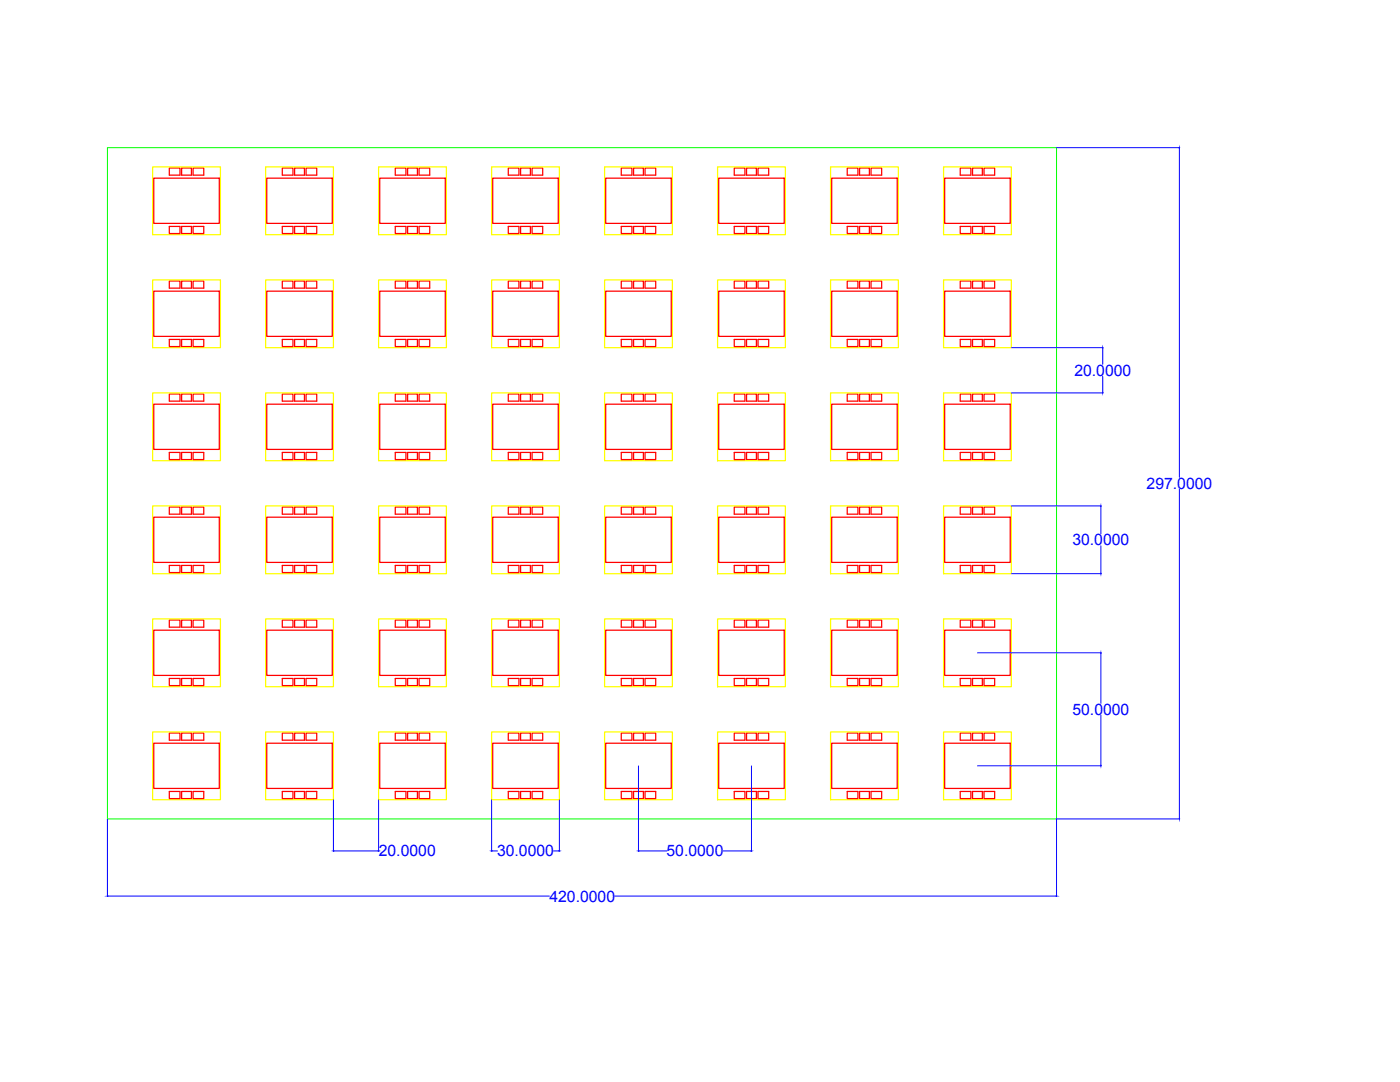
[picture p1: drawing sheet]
<svg xmlns="http://www.w3.org/2000/svg" width="279mm" height="216mm" viewBox="0 0 279 216" stroke-linecap="round" stroke-linejoin="round" font-family="sans-serif">
<defs><g id="words">
<g font-size="3.2" fill="#00f">
<text x="214.4" y="75">20.0000</text>
<text x="228.8" y="97.5">297.0000</text>
<text x="214" y="108.8">30.0000</text>
<text x="214" y="142.6">50.0000</text>
<text x="75.6" y="170.9">20.0000</text>
<text x="99.2" y="170.9">30.0000</text>
<text x="133" y="170.9">50.0000</text>
<text x="109.6" y="179.9">420.0000</text>
</g>
</g></defs>
<!-- layer: TC-etch-lines -->
<g fill="none" stroke="#f00" stroke-width=".25">
<path d="M30.7 35.6h13.1v9h-13.1zM33.8 33.5h2.1v1.4h-2.1zM36.2 33.5h2v1.4h-2zM38.5 33.5h2.2v1.4h-2.2zM53.2 35.6h13.1v9h-13.1zM56.3 33.5h2.2v1.4h-2.2zM58.8 33.5h2v1.4h-2zM61.1 33.5h2.1v1.4h-2.1zM75.8 35.6h13.1v9h-13.1zM78.9 33.5h2.1v1.4h-2.1zM81.3 33.5h2v1.4h-2zM83.6 33.5h2.2v1.4h-2.2z"/>
<path d="M98.3 35.6h13.1v9h-13.1zM101.4 33.5h2.2v1.4h-2.2zM103.9 33.5h2v1.4h-2zM106.2 33.5h2.1v1.4h-2.1zM120.9 35.6h13.1v9h-13.1zM124 33.5h2.1v1.4h-2.1zM126.4 33.5h2v1.4h-2zM128.7 33.5h2.2v1.4h-2.2zM143.4 35.6h13.1v9h-13.1zM146.5 33.5h2.2v1.4h-2.2zM149 33.5h2v1.4h-2zM151.3 33.5h2.1v1.4h-2.1z"/>
<path d="M166 35.6h13.1v9h-13.1zM169.1 33.5h2.1v1.4h-2.1zM171.5 33.5h2v1.4h-2zM173.8 33.5h2.2v1.4h-2.2zM188.5 35.6h13.1v9h-13.1zM191.6 33.5h2.2v1.4h-2.2zM194.1 33.5h1.9v1.4h-1.9zM196.4 33.5h2.1v1.4h-2.1zM30.7 58.1h13.1v9h-13.1zM33.8 56.1h2.1v1.4h-2.1zM33.8 45.2h2.1v1.4h-2.1zM36.2 56.1h2v1.4h-2z"/>
<path d="M36.2 45.2h2v1.4h-2zM38.5 56.1h2.2v1.4h-2.2zM38.5 45.2h2.2v1.4h-2.2zM53.2 58.1h13.1v9h-13.1zM56.3 56.1h2.2v1.4h-2.2zM56.3 45.2h2.2v1.4h-2.2zM58.8 56.1h2v1.4h-2zM58.8 45.2h2v1.4h-2zM61.1 56.1h2.1v1.4h-2.1zM61.1 45.2h2.1v1.4h-2.1zM75.8 58.1h13.1v9h-13.1zM78.9 56.1h2.1v1.4h-2.1z"/>
<path d="M78.9 45.2h2.1v1.4h-2.1zM81.3 56.1h2v1.4h-2zM81.3 45.2h2v1.4h-2zM83.6 56.1h2.2v1.4h-2.2zM83.6 45.2h2.2v1.4h-2.2zM98.3 58.1h13.1v9h-13.1zM101.4 56.1h2.2v1.4h-2.2zM101.4 45.2h2.2v1.4h-2.2zM103.9 56.1h2v1.4h-2zM103.9 45.2h2v1.4h-2zM106.2 56.1h2.1v1.4h-2.1zM106.2 45.2h2.1v1.4h-2.1z"/>
<path d="M120.9 58.1h13.1v9h-13.1zM124 56.1h2.1v1.4h-2.1zM124 45.2h2.1v1.4h-2.1zM126.4 56.1h2v1.4h-2zM126.4 45.2h2v1.4h-2zM128.7 56.1h2.2v1.4h-2.2zM128.7 45.2h2.2v1.4h-2.2zM143.4 58.1h13.1v9h-13.1zM146.5 56.1h2.2v1.4h-2.2zM146.5 45.2h2.2v1.4h-2.2zM149 56.1h2v1.4h-2zM149 45.2h2v1.4h-2z"/>
<path d="M151.3 56.1h2.1v1.4h-2.1zM151.3 45.2h2.1v1.4h-2.1zM166 58.1h13.1v9h-13.1zM169.1 56.1h2.1v1.4h-2.1zM169.1 45.2h2.1v1.4h-2.1zM171.5 56.1h2v1.4h-2zM171.5 45.2h2v1.4h-2zM173.8 56.1h2.2v1.4h-2.2zM173.8 45.2h2.2v1.4h-2.2zM188.5 58.1h13.1v9h-13.1zM191.6 56.1h2.2v1.4h-2.2zM191.6 45.2h2.2v1.4h-2.2z"/>
<path d="M194.1 56.1h1.9v1.4h-1.9zM194.1 45.2h1.9v1.4h-1.9zM196.4 56.1h2.1v1.4h-2.1zM196.4 45.2h2.1v1.4h-2.1zM33.8 78.6h2.1v1.4h-2.1zM33.8 67.7h2.1v1.5h-2.1zM36.2 78.6h2v1.4h-2zM36.2 67.7h2v1.5h-2zM38.5 78.6h2.2v1.4h-2.2zM38.5 67.7h2.2v1.5h-2.2zM56.3 78.6h2.2v1.4h-2.2zM56.3 67.7h2.2v1.5h-2.2z"/>
<path d="M58.8 78.6h2v1.4h-2zM58.8 67.7h2v1.5h-2zM61.1 78.6h2.1v1.4h-2.1zM61.1 67.7h2.1v1.5h-2.1zM78.9 78.6h2.1v1.4h-2.1zM78.9 67.7h2.1v1.5h-2.1zM81.3 78.6h2v1.4h-2zM81.3 67.7h2v1.5h-2zM83.6 78.6h2.2v1.4h-2.2zM83.6 67.7h2.2v1.5h-2.2zM101.4 78.6h2.2v1.4h-2.2zM101.4 67.7h2.2v1.5h-2.2z"/>
<path d="M103.9 78.6h2v1.4h-2zM103.9 67.7h2v1.5h-2zM106.2 78.6h2.1v1.4h-2.1zM106.2 67.7h2.1v1.5h-2.1zM124 78.6h2.1v1.4h-2.1zM124 67.7h2.1v1.5h-2.1zM126.4 78.6h2v1.4h-2zM126.4 67.7h2v1.5h-2zM128.7 78.6h2.2v1.4h-2.2zM128.7 67.7h2.2v1.5h-2.2zM146.5 78.6h2.2v1.4h-2.2zM146.5 67.7h2.2v1.5h-2.2z"/>
<path d="M149 78.6h2v1.4h-2zM149 67.7h2v1.5h-2zM151.3 78.6h2.1v1.4h-2.1zM151.3 67.7h2.1v1.5h-2.1zM169.1 78.6h2.1v1.4h-2.1zM169.1 67.7h2.1v1.5h-2.1zM171.5 78.6h2v1.4h-2zM171.5 67.7h2v1.5h-2zM173.8 78.6h2.2v1.4h-2.2zM173.8 67.7h2.2v1.5h-2.2zM191.6 78.6h2.2v1.4h-2.2zM191.6 67.7h2.2v1.5h-2.2z"/>
<path d="M194.1 78.6h1.9v1.4h-1.9zM194.1 67.7h1.9v1.5h-1.9zM196.4 78.6h2.1v1.4h-2.1zM196.4 67.7h2.1v1.5h-2.1zM30.7 80.7h13.1v9h-13.1zM33.8 90.3h2.1v1.4h-2.1zM36.2 90.3h2v1.4h-2zM38.5 90.3h2.2v1.4h-2.2zM53.2 80.7h13.1v9h-13.1zM56.3 90.3h2.2v1.4h-2.2zM58.8 90.3h2v1.4h-2zM61.1 90.3h2.1v1.4h-2.1z"/>
<path d="M75.8 80.7h13.1v9h-13.1zM78.9 90.3h2.1v1.4h-2.1zM81.3 90.3h2v1.4h-2zM83.6 90.3h2.2v1.4h-2.2zM98.3 80.7h13.1v9h-13.1zM101.4 90.3h2.2v1.4h-2.2zM103.9 90.3h2v1.4h-2zM106.2 90.3h2.1v1.4h-2.1zM120.9 80.7h13.1v9h-13.1zM124 90.3h2.1v1.4h-2.1zM126.4 90.3h2v1.4h-2zM128.7 90.3h2.2v1.4h-2.2z"/>
<path d="M143.4 80.7h13.1v9h-13.1zM146.5 90.3h2.2v1.4h-2.2zM149 90.3h2v1.4h-2zM151.3 90.3h2.1v1.4h-2.1zM166 80.7h13.1v9h-13.1zM169.1 90.3h2.1v1.4h-2.1zM171.5 90.3h2v1.4h-2zM173.8 90.3h2.2v1.4h-2.2zM188.5 80.7h13.1v9h-13.1zM191.6 90.3h2.2v1.4h-2.2zM194.1 90.3h1.9v1.4h-1.9zM196.4 90.3h2.1v1.4h-2.1z"/>
<path d="M30.7 103.2h13.1v9h-13.1zM33.8 101.2h2.1v1.4h-2.1zM33.8 112.8h2.1v1.4h-2.1zM36.2 101.2h2v1.4h-2zM36.2 112.8h2v1.4h-2zM38.5 101.2h2.2v1.4h-2.2zM38.5 112.8h2.2v1.4h-2.2zM53.2 103.2h13.1v9h-13.1zM56.3 101.2h2.2v1.4h-2.2zM56.3 112.8h2.2v1.4h-2.2zM58.8 101.2h2v1.4h-2zM58.8 112.8h2v1.4h-2z"/>
<path d="M61.1 101.2h2.1v1.4h-2.1zM61.1 112.8h2.1v1.4h-2.1zM75.8 103.2h13.1v9h-13.1zM78.9 101.2h2.1v1.4h-2.1zM78.9 112.8h2.1v1.4h-2.1zM81.3 101.2h2v1.4h-2zM81.3 112.8h2v1.4h-2zM83.6 101.2h2.2v1.4h-2.2zM83.6 112.8h2.2v1.4h-2.2zM98.3 103.2h13.1v9h-13.1zM101.4 101.2h2.2v1.4h-2.2zM101.4 112.8h2.2v1.4h-2.2z"/>
<path d="M103.9 101.2h2v1.4h-2zM103.9 112.8h2v1.4h-2zM106.2 101.2h2.1v1.4h-2.1zM106.2 112.8h2.1v1.4h-2.1zM120.9 103.2h13.1v9h-13.1zM124 101.2h2.1v1.4h-2.1zM124 112.8h2.1v1.4h-2.1zM126.4 101.2h2v1.4h-2zM126.4 112.8h2v1.4h-2zM128.7 101.2h2.2v1.4h-2.2zM128.7 112.8h2.2v1.4h-2.2zM143.4 103.2h13.1v9h-13.1z"/>
<path d="M146.5 101.2h2.2v1.4h-2.2zM146.5 112.8h2.2v1.4h-2.2zM149 101.2h2v1.4h-2zM149 112.8h2v1.4h-2zM151.3 101.2h2.1v1.4h-2.1zM151.3 112.8h2.1v1.4h-2.1zM166 103.2h13.1v9h-13.1zM169.1 101.2h2.1v1.4h-2.1zM169.1 112.8h2.1v1.4h-2.1zM171.5 101.2h2v1.4h-2zM171.5 112.8h2v1.4h-2zM173.8 101.2h2.2v1.4h-2.2z"/>
<path d="M173.8 112.8h2.2v1.4h-2.2zM188.5 103.2h13.1v9h-13.1zM191.6 101.2h2.2v1.4h-2.2zM191.6 112.8h2.2v1.4h-2.2zM194.1 101.2h1.9v1.4h-1.9zM194.1 112.8h1.9v1.4h-1.9zM196.4 101.2h2.1v1.4h-2.1zM196.4 112.8h2.1v1.4h-2.1zM30.7 125.7h13.1v9.1h-13.1zM33.8 123.7h2.1v1.4h-2.1zM33.8 135.4h2.1v1.4h-2.1zM36.2 123.7h2v1.4h-2z"/>
<path d="M36.2 135.4h2v1.4h-2zM38.5 123.7h2.2v1.4h-2.2zM38.5 135.4h2.2v1.4h-2.2zM53.2 125.7h13.1v9.1h-13.1zM56.3 123.7h2.2v1.4h-2.2zM56.3 135.4h2.2v1.4h-2.2zM58.8 123.7h2v1.4h-2zM58.8 135.4h2v1.4h-2zM61.1 123.7h2.1v1.4h-2.1zM61.1 135.4h2.1v1.4h-2.1zM75.8 125.7h13.1v9.1h-13.1zM78.9 123.7h2.1v1.4h-2.1z"/>
<path d="M78.9 135.4h2.1v1.4h-2.1zM81.3 123.7h2v1.4h-2zM81.3 135.4h2v1.4h-2zM83.6 123.7h2.2v1.4h-2.2zM83.6 135.4h2.2v1.4h-2.2zM98.3 125.7h13.1v9.1h-13.1zM101.4 123.7h2.2v1.4h-2.2zM101.4 135.4h2.2v1.4h-2.2zM103.9 123.7h2v1.4h-2zM103.9 135.4h2v1.4h-2zM106.2 123.7h2.1v1.4h-2.1zM106.2 135.4h2.1v1.4h-2.1z"/>
<path d="M120.9 125.7h13.1v9.1h-13.1zM124 123.7h2.1v1.4h-2.1zM124 135.4h2.1v1.4h-2.1zM126.4 123.7h2v1.4h-2zM126.4 135.4h2v1.4h-2zM128.7 123.7h2.2v1.4h-2.2zM128.7 135.4h2.2v1.4h-2.2zM143.4 125.7h13.1v9.1h-13.1zM146.5 123.7h2.2v1.4h-2.2zM146.5 135.4h2.2v1.4h-2.2zM149 123.7h2v1.4h-2zM149 135.4h2v1.4h-2z"/>
<path d="M151.3 123.7h2.1v1.4h-2.1zM151.3 135.4h2.1v1.4h-2.1zM166 125.7h13.1v9.1h-13.1zM169.1 123.7h2.1v1.4h-2.1zM169.1 135.4h2.1v1.4h-2.1zM171.5 123.7h2v1.4h-2zM171.5 135.4h2v1.4h-2zM173.8 123.7h2.2v1.4h-2.2zM173.8 135.4h2.2v1.4h-2.2zM188.5 125.7h13.1v9.1h-13.1zM191.6 123.7h2.2v1.4h-2.2zM191.6 135.4h2.2v1.4h-2.2z"/>
<path d="M194.1 123.7h1.9v1.4h-1.9zM194.1 135.4h1.9v1.4h-1.9zM196.4 123.7h2.1v1.4h-2.1zM196.4 135.4h2.1v1.4h-2.1zM30.7 148.3h13.1v9h-13.1zM33.8 146.3h2.1v1.4h-2.1zM33.8 157.9h2.1v1.4h-2.1zM36.2 146.3h2v1.4h-2zM36.2 157.9h2v1.4h-2zM38.5 146.3h2.2v1.4h-2.2zM38.5 157.9h2.2v1.4h-2.2zM53.2 148.3h13.1v9h-13.1z"/>
<path d="M56.3 146.3h2.2v1.4h-2.2zM56.3 157.9h2.2v1.4h-2.2zM58.8 146.3h2v1.4h-2zM58.8 157.9h2v1.4h-2zM61.1 146.3h2.1v1.4h-2.1zM61.1 157.9h2.1v1.4h-2.1zM75.8 148.3h13.1v9h-13.1zM78.9 146.3h2.1v1.4h-2.1zM78.9 157.9h2.1v1.4h-2.1zM81.3 146.3h2v1.4h-2zM81.3 157.9h2v1.4h-2zM83.6 146.3h2.2v1.4h-2.2z"/>
<path d="M83.6 157.9h2.2v1.4h-2.2zM98.3 148.3h13.1v9h-13.1zM101.4 146.3h2.2v1.4h-2.2zM101.4 157.9h2.2v1.4h-2.2zM103.9 146.3h2v1.4h-2zM103.9 157.9h2v1.4h-2zM106.2 146.3h2.1v1.4h-2.1zM106.2 157.9h2.1v1.4h-2.1zM120.9 148.3h13.1v9h-13.1zM124 146.3h2.1v1.4h-2.1zM124 157.9h2.1v1.4h-2.1zM126.4 146.3h2v1.4h-2z"/>
<path d="M126.4 157.9h2v1.4h-2zM128.7 146.3h2.2v1.4h-2.2zM128.7 157.9h2.2v1.4h-2.2zM143.4 148.3h13.1v9h-13.1zM146.5 146.3h2.2v1.4h-2.2zM146.5 157.9h2.2v1.4h-2.2zM149 146.3h2v1.4h-2zM149 157.9h2v1.4h-2zM151.3 146.3h2.1v1.4h-2.1zM151.3 157.9h2.1v1.4h-2.1zM166 148.3h13.1v9h-13.1zM169.1 146.3h2.1v1.4h-2.1z"/>
<path d="M169.1 157.9h2.1v1.4h-2.1zM171.5 146.3h2v1.4h-2zM171.5 157.9h2v1.4h-2zM173.8 146.3h2.2v1.4h-2.2zM173.8 157.9h2.2v1.4h-2.2zM188.5 148.3h13.1v9h-13.1zM191.6 146.3h2.2v1.4h-2.2zM191.6 157.9h2.2v1.4h-2.2zM194.1 146.3h1.9v1.4h-1.9zM194.1 157.9h1.9v1.4h-1.9zM196.4 146.3h2.1v1.4h-2.1zM196.4 157.9h2.1v1.4h-2.1z"/>
</g>
<!-- layer: glassOutline -->
<g fill="none" stroke="#ff0" stroke-width=".25">
<path d="M30.5 33.3h13.5v13.5h-13.5zM53 33.3h13.5v13.5h-13.5zM75.6 33.3h13.5v13.5h-13.5zM98.1 33.3h13.5v13.5h-13.5zM120.7 33.3h13.5v13.5h-13.5zM143.2 33.3h13.5v13.5h-13.5zM165.8 33.3h13.5v13.5h-13.5zM188.3 33.3h13.5v13.5h-13.5zM30.5 55.9h13.5v13.5h-13.5zM53 55.9h13.5v13.5h-13.5zM75.6 55.9h13.5v13.5h-13.5zM98.1 55.9h13.5v13.5h-13.5z"/>
<path d="M120.7 55.9h13.5v13.5h-13.5zM143.2 55.9h13.5v13.5h-13.5zM165.8 55.9h13.5v13.5h-13.5zM188.3 55.9h13.5v13.5h-13.5zM30.5 78.4h13.5v13.5h-13.5zM53 78.4h13.5v13.5h-13.5zM75.6 78.4h13.5v13.5h-13.5zM98.1 78.4h13.5v13.5h-13.5zM120.7 78.4h13.5v13.5h-13.5zM143.2 78.4h13.5v13.5h-13.5zM165.8 78.4h13.5v13.5h-13.5zM188.3 78.4h13.5v13.5h-13.5z"/>
<path d="M30.5 100.9h13.5v13.6h-13.5zM53 100.9h13.5v13.6h-13.5zM75.6 100.9h13.5v13.6h-13.5zM98.1 100.9h13.5v13.6h-13.5zM120.7 100.9h13.5v13.6h-13.5zM143.2 100.9h13.5v13.6h-13.5zM165.8 100.9h13.5v13.6h-13.5zM188.3 100.9h13.5v13.6h-13.5zM30.5 123.5h13.5v13.5h-13.5zM53 123.5h13.5v13.5h-13.5zM75.6 123.5h13.5v13.5h-13.5zM98.1 123.5h13.5v13.5h-13.5z"/>
<path d="M120.7 123.5h13.5v13.5h-13.5zM143.2 123.5h13.5v13.5h-13.5zM165.8 123.5h13.5v13.5h-13.5zM188.3 123.5h13.5v13.5h-13.5zM30.5 146h13.5v13.6h-13.5zM53 146h13.5v13.6h-13.5zM75.6 146h13.5v13.6h-13.5zM98.1 146h13.5v13.6h-13.5zM120.7 146h13.5v13.6h-13.5zM143.2 146h13.5v13.6h-13.5zM165.8 146h13.5v13.6h-13.5zM188.3 146h13.5v13.6h-13.5z"/>
</g>
<!-- layer: A3 Sheet -->
<path d="M21.4 29.5h189.5v133.9h-189.5z" fill="none" stroke="#0f0" stroke-width=".2"/>
<g fill="none" stroke="#00f" stroke-width=".2">
<path d="M210.9 29.5h24.6M235.4 29.5v65.7M201.9 69.4h18.3M201.9 78.4h18.3M220.1 69.5v3.2M220.1 75.1v3.2M235.4 97.6v65.7M201.9 100.9h17.9M201.9 114.5h17.9M219.7 101v5.5M219.7 108.9v5.5M195.1 130.3h24.7"/>
<path d="M219.7 130.3v10M66.5 159.6v10.3M75.6 159.6v10.3M98.1 159.6v10.3M111.6 159.6v10.3M127.4 152.8v17.1M150 152.8v17.1M195.1 152.8h24.7M219.7 142.7v10M21.4 163.4v15.5M21.5 178.8h88.1M66.6 169.8h8.9"/>
<path d="M75.6 169.8h.1M98.2 169.8h1.1M110.5 169.8h1.1M122.7 178.8h88.1M127.5 169.8h5.6M144.3 169.8h5.6M210.9 163.4v15.5M210.9 163.4h24.6"/>
</g>
<use href="#words"/>
</svg>
